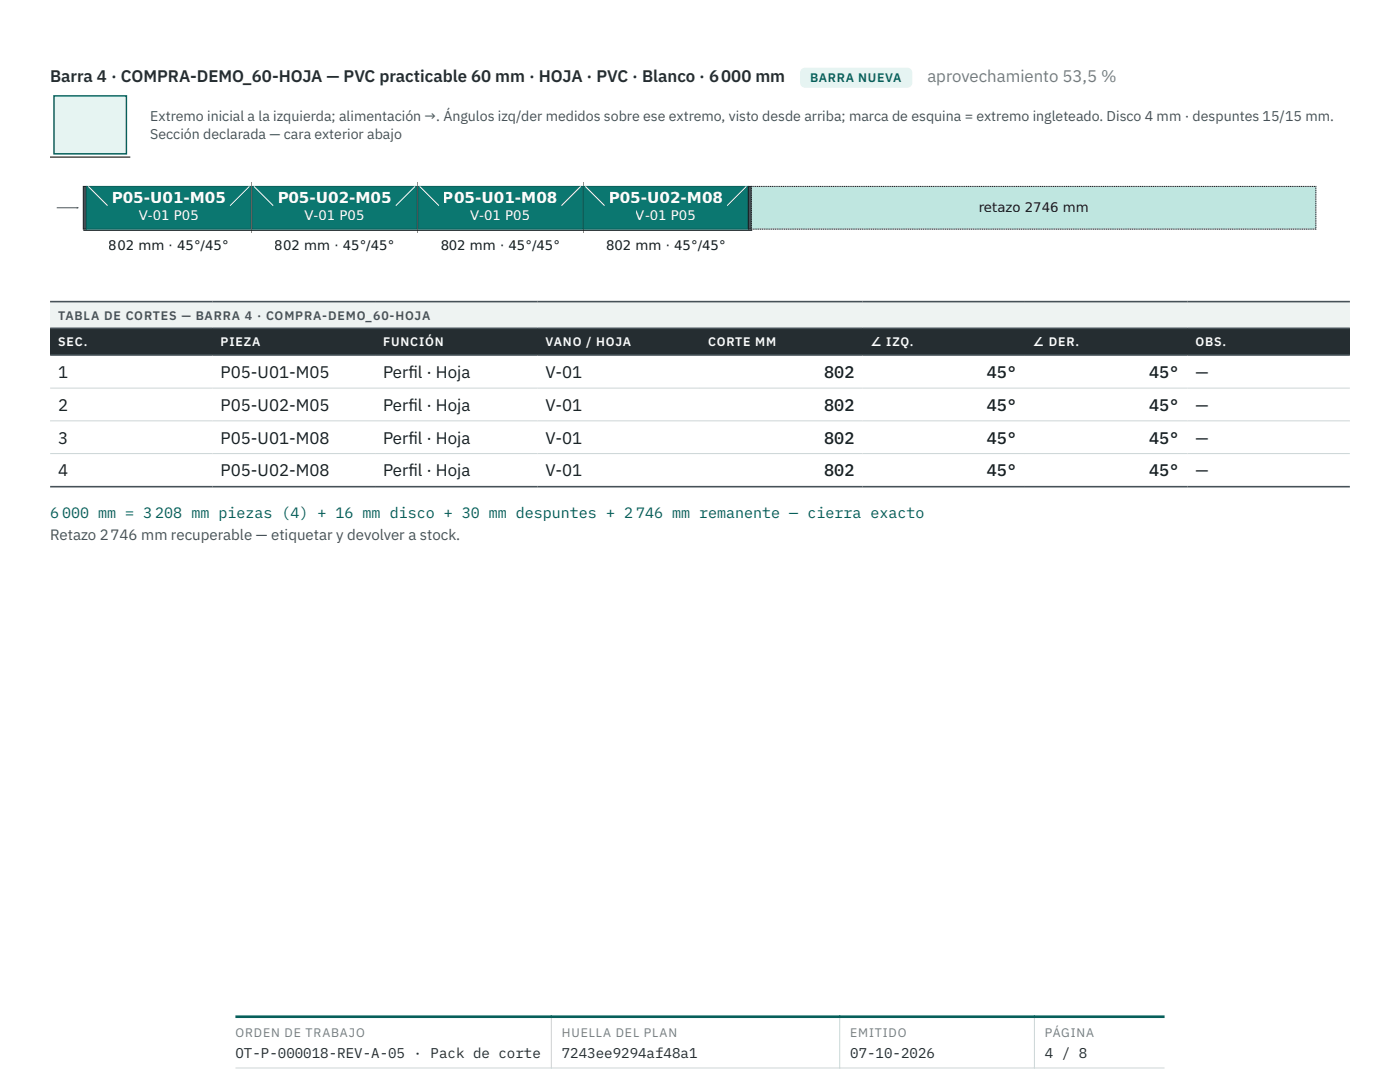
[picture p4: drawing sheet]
<svg xmlns="http://www.w3.org/2000/svg" width="279mm" height="216mm" viewBox="0 0 279 216" stroke-linecap="round" stroke-linejoin="round" font-family="sans-serif">
<defs><g id="words">
<text font-size="3.4" fill="#252d31" x="10" y="16.4">Barra 4 · COMPRA-DEMO_60-HOJA — PVC practicable 60 mm · HOJA · PVC · Blanco · 6 000 mm</text>
<text font-size="3.4" fill="#727d82" x="185.1" y="16.4">aprovechamiento 53,5 %</text>
<g font-size="3.4" fill="#161c1f">
<text x="11.6" y="75.4">1</text>
<text x="44" y="75.4">P05-U01-M05</text>
<text x="76.5" y="75.4">Perf</text>
<text x="81.5" y="75.4">il · Hoja</text>
<text x="108.9" y="75.4">V-01</text>
<text x="164.5" y="75.4">802</text>
<text x="196.9" y="75.4">45°</text>
<text x="229.3" y="75.4">45°</text>
<text x="238.6" y="75.4">—</text>
<text x="11.6" y="82">2</text>
<text x="44" y="82">P05-U02-M05</text>
<text x="76.5" y="82">Perf</text>
<text x="81.5" y="82">il · Hoja</text>
<text x="108.9" y="82">V-01</text>
<text x="164.5" y="82">802</text>
<text x="196.9" y="82">45°</text>
<text x="229.3" y="82">45°</text>
<text x="238.6" y="82">—</text>
<text x="11.6" y="88.5">3</text>
<text x="44" y="88.5">P05-U01-M08</text>
<text x="76.5" y="88.5">Perf</text>
<text x="81.5" y="88.5">il · Hoja</text>
<text x="108.9" y="88.5">V-01</text>
<text x="164.5" y="88.5">802</text>
<text x="196.9" y="88.5">45°</text>
<text x="229.3" y="88.5">45°</text>
<text x="238.6" y="88.5">—</text>
<text x="11.6" y="95">4</text>
<text x="44" y="95">P05-U02-M08</text>
<text x="76.5" y="95">Perf</text>
<text x="81.5" y="95">il · Hoja</text>
<text x="108.9" y="95">V-01</text>
<text x="164.5" y="95">802</text>
<text x="196.9" y="95">45°</text>
<text x="229.3" y="95">45°</text>
<text x="238.6" y="95">—</text>
</g>
<g font-size="3" fill="#fcfdfc">
<text x="22.3" y="40.4">P05-U01-M05</text>
<text x="55.3" y="40.4">P05-U02-M05</text>
<text x="88.4" y="40.4">P05-U01-M08</text>
<text x="121.5" y="40.4">P05-U02-M08</text>
</g>
<text font-size="3" fill="#075f5a" x="10" y="103.3">6 000 mm = 3 208 mm piezas (4) + 16 mm disco + 30 mm despuntes + 2 746 mm remanente — cierra exacto</text>
<text font-size="3" fill="#465158" x="10" y="107.8">Retazo 2 746 mm recuperable — etiquetar y devolver a stock.</text>
<g font-size="2.8" fill="#465158">
<text x="30" y="24.1">Extremo inicial a la izquierda; alimentación →. Ángulos izq/der medidos sobre ese extremo, visto desde arriba; marca de esquina = extremo ingleteado. Disco 4 mm · despuntes 15/15 mm.</text>
<text x="30" y="27.8">Sección declarada — cara exterior abajo</text>
</g>
<g font-size="2.8" fill="#252d31">
<text x="47" y="211">OT-P-000018-REV-A-05 · Pack de corte</text>
<text x="112.1" y="211">7243ee9294af48a1</text>
<text x="169.7" y="211">07-10-2026</text>
<text x="208.5" y="211">4 / 8</text>
</g>
<g font-size="2.7" fill="#fcfdfc">
<text x="27.7" y="43.8">V-01 P05</text>
<text x="60.8" y="43.8">V-01 P05</text>
<text x="93.8" y="43.8">V-01 P05</text>
<text x="126.9" y="43.8">V-01 P05</text>
</g>
<g font-size="2.7" fill="#161c1f">
<text x="195.3" y="42.3">retazo 2746 mm</text>
<text x="21.8" y="50">802 mm · 45°/45°</text>
<text x="54.8" y="50">802 mm · 45°/45°</text>
<text x="87.9" y="50">802 mm · 45°/45°</text>
<text x="120.9" y="50">802 mm · 45°/45°</text>
</g>
<text font-size="2.5" fill="#075f5a" x="161.7" y="16.4">BARRA NUEVA</text>
<text font-size="2.5" fill="#465158" x="11.6" y="63.8">TABLA DE CORTES — BARRA 4 · COMPRA-DEMO_60-HOJA</text>
<g font-size="2.5" fill="#fcfdfc">
<text x="11.6" y="69.1">SEC.</text>
<text x="44" y="69.1">PIEZA</text>
<text x="76.5" y="69.1">FUNCIÓN</text>
<text x="108.9" y="69.1">VANO / HOJA</text>
<text x="141.3" y="69.1">CORTE MM</text>
<text x="173.7" y="69.1">∠ IZQ.</text>
<text x="206.1" y="69.1">∠ DER.</text>
<text x="238.6" y="69.1">OBS.</text>
</g>
<g font-size="2.5" fill="#727d82">
<text x="47" y="206.9">ORDEN DE TRABAJO</text>
<text x="112.1" y="206.9">HUELLA DEL PLAN</text>
<text x="169.7" y="206.9">EMITIDO</text>
<text x="208.5" y="206.9">PÁGINA</text>
</g>
</g></defs>
<path d="M159.7 13.5h22.4v4h-22.4z" fill="#e6f4f2"/>
<path d="M10 60.2h259.4v5.3h-259.4z" fill="#eef3f2"/>
<g fill="#252d31">
<path d="M10 65.5h32.4v5.3h-32.4z"/>
<path d="M42.4 65.5h32.5v5.3h-32.5z"/>
<path d="M74.9 65.5h32.4v5.3h-32.4z"/>
<path d="M107.3 65.5h32.4v5.3h-32.4z"/>
<path d="M139.7 65.5h32.4v5.3h-32.4z"/>
<path d="M172.1 65.5h32.5v5.3h-32.5z"/>
<path d="M204.5 65.5h32.5v5.3h-32.5z"/>
<path d="M237 65.5h32.4v5.3h-32.4z"/>
</g>
<path d="M10 77.4h259.4M10 84h259.4M10 90.5h259.4" fill="none" stroke="#cdd5d6" stroke-width=".2"/>
<path d="M10 60.2h259.4M10 65.5h259.4M10 70.8h259.4M10 97.1h259.4" fill="none" stroke="#465158" stroke-width=".32"/>
<path d="M10.8 19.1h14.4v11.6h-14.4z" fill="#e6f4f2" stroke="#075f5a" stroke-width=".29"/>
<path d="M10 31.5h16z" fill="#000" stroke="#b25e09" stroke-width=".58"/>
<path d="M16.6 37.2h.6v8.5h-.6z" fill="#465158" stroke="#161c1f" stroke-width=".2"/>
<path d="M11.3 41.5h4.3z" fill="#000" stroke="#465158" stroke-width=".2"/>
<path d="M15.3 41.3l.4 .2-.4 .1z" fill="#465158"/>
<path d="M17.2 37.2h32.9v8.5h-32.9z" fill="#0b7770" stroke="#075f5a" stroke-width=".2"/>
<path d="M17.6 37.2l3.9 3.8zM49.8 37.2l-3.9 3.8z" fill="#000" stroke="#fcfdfc" stroke-width=".2"/>
<path d="M50.2 36.4v10.1" fill="none" stroke="#e56a32" stroke-width=".2"/>
<path d="M50.3 37.2h32.9v8.5h-32.9z" fill="#0b7770" stroke="#075f5a" stroke-width=".2"/>
<path d="M50.7 37.2l3.8 3.8zM82.8 37.2l-3.8 3.8z" fill="#000" stroke="#fcfdfc" stroke-width=".2"/>
<path d="M83.3 36.4v10.1" fill="none" stroke="#e56a32" stroke-width=".2"/>
<path d="M83.4 37.2h32.9v8.5h-32.9z" fill="#0b7770" stroke="#075f5a" stroke-width=".2"/>
<path d="M83.8 37.2l3.8 3.8zM112.1 41l3.8-3.8z" fill="#000" stroke="#fcfdfc" stroke-width=".2"/>
<path d="M116.4 36.4v10.1" fill="none" stroke="#e56a32" stroke-width=".2"/>
<path d="M116.4 37.2h32.9v8.5h-32.9z" fill="#0b7770" stroke="#075f5a" stroke-width=".2"/>
<path d="M116.8 37.2l3.9 3.8zM145.1 41l3.9-3.8z" fill="#000" stroke="#fcfdfc" stroke-width=".2"/>
<path d="M149.3 37.2h.7v8.5h-.7z" fill="#465158" stroke="#161c1f" stroke-width=".2"/>
<path d="M150 37.2h112.6v8.5h-112.6z" fill="#bfe6e0" stroke="#161c1f" stroke-width=".2" stroke-dasharray=".2 .1" stroke-linecap="butt"/>
<path d="M16.6 46h133.5z" fill="#000" stroke="#161c1f" stroke-width=".2"/>
<path d="M47 213.1h185.4M110 202.6v10.6M167.6 202.6v10.6M206.4 202.6v10.6" fill="none" stroke="#cdd5d6" stroke-width=".2"/>
<path d="M47 202.9h185.4" fill="none" stroke="#075f5a" stroke-width=".53"/>
<use href="#words"/>
</svg>
